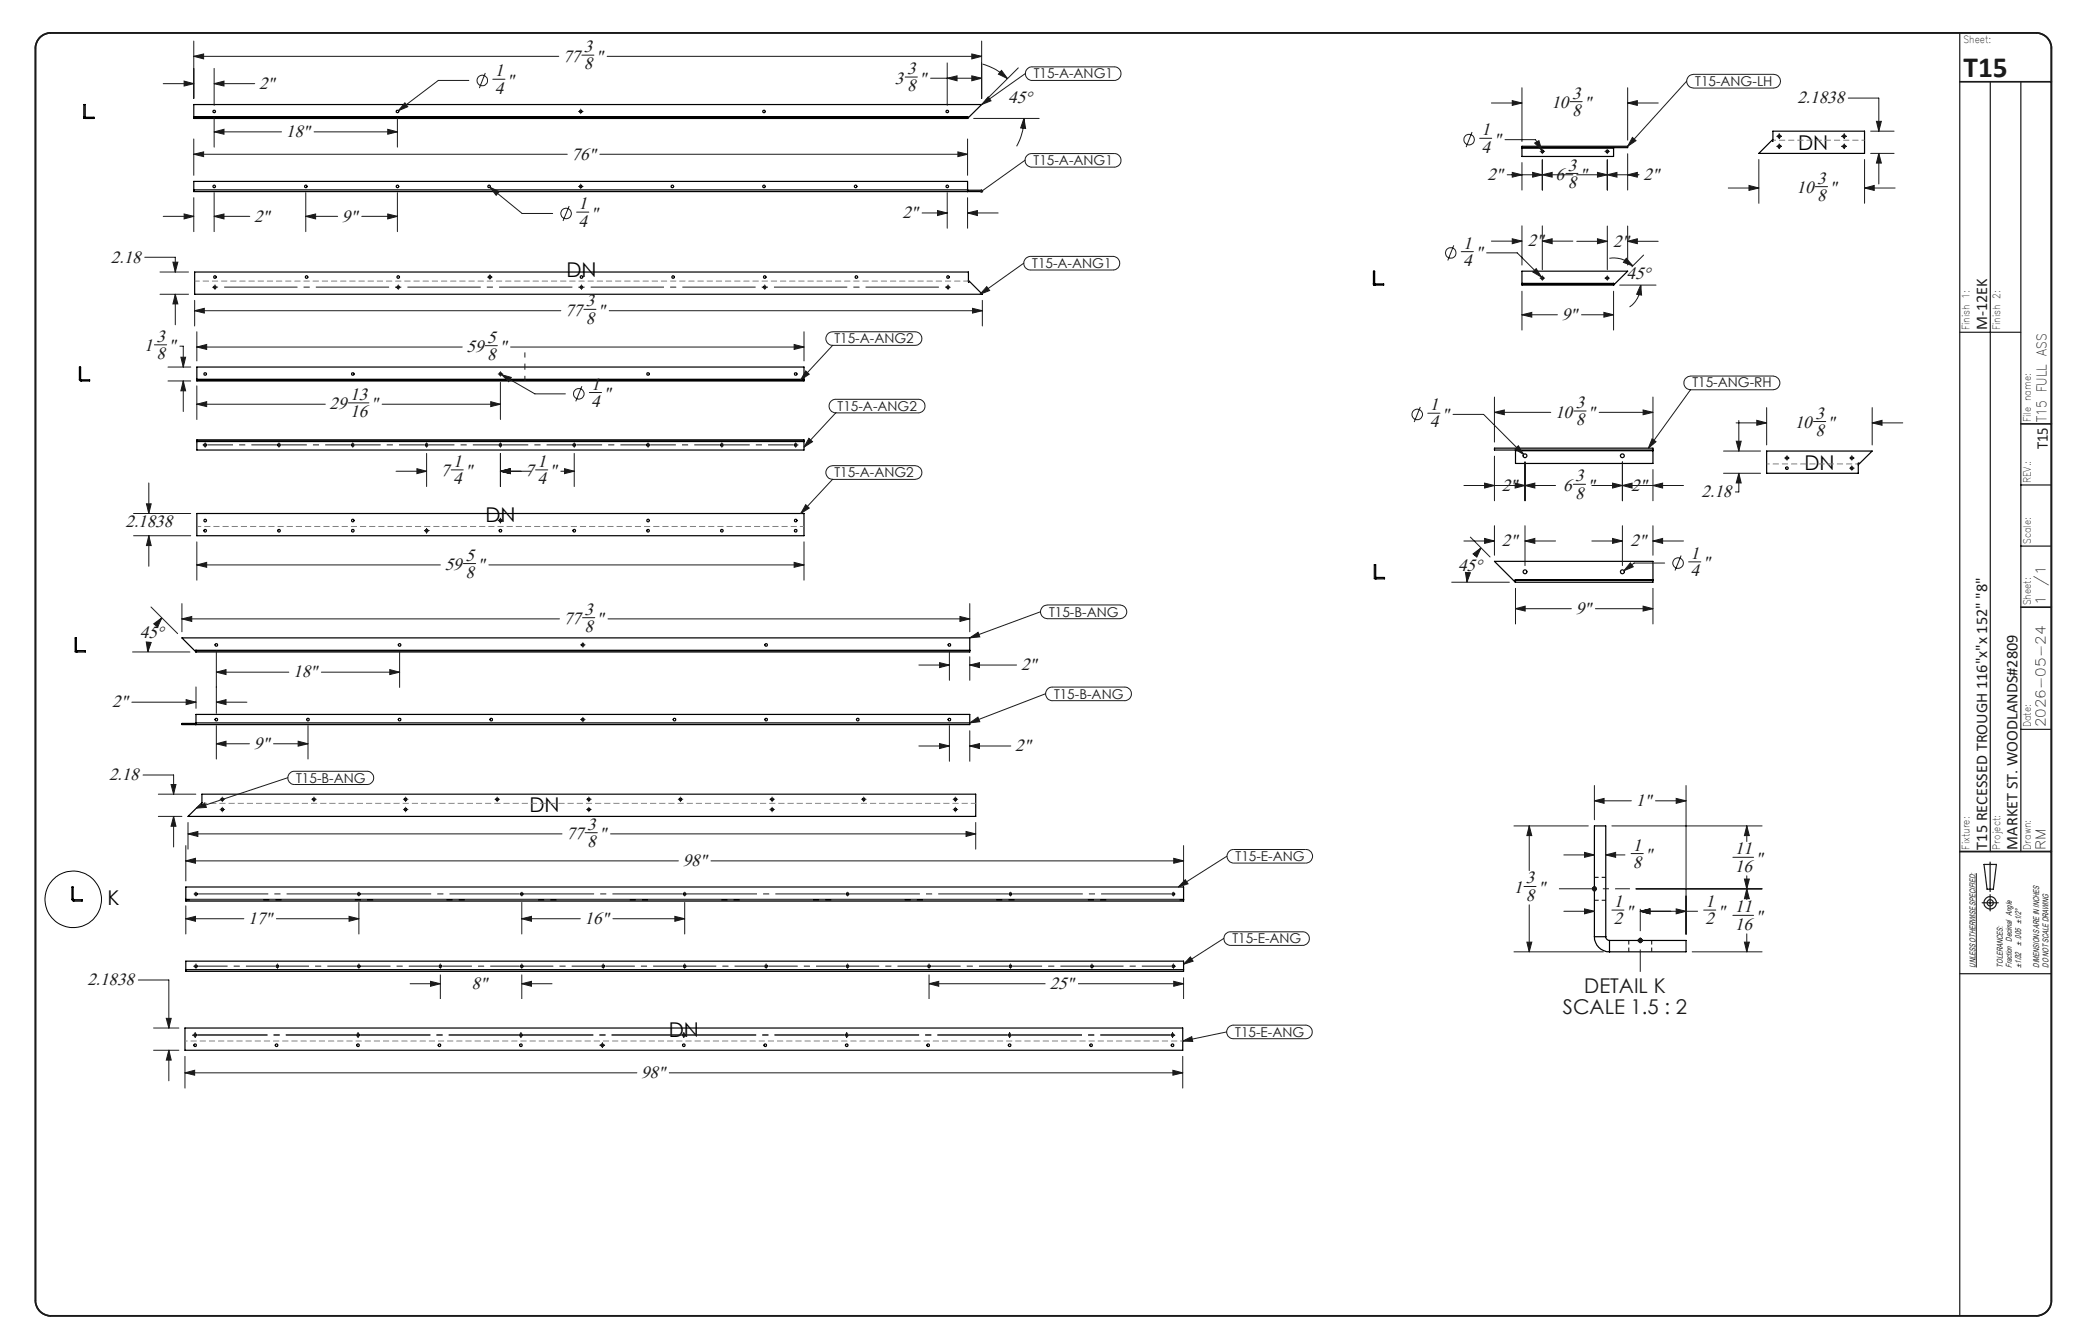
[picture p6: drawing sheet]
<svg xmlns="http://www.w3.org/2000/svg" width="432mm" height="279mm" viewBox="0 0 432 279" stroke-linecap="round" stroke-linejoin="round" font-family="sans-serif">
<defs><g id="words">
<text font-size="6.1" fill="#191924" x="408.2" y="16.1">T15</text>
<g font-size="4.2">
<text x="373.8" y="31.1">DN</text>
<text x="117.8" y="57.5">DN</text>
<text x="375.1" y="97.6">DN</text>
<text x="100.9" y="108.6">DN</text>
<text x="110.1" y="168.8">DN</text>
<text x="22.4" y="188.2">K</text>
<text x="139" y="215.5">DN</text>
</g>
<g font-size="4.2" fill="#191924">
<text x="329.4" y="206.5">DETAIL K</text>
<text x="324.9" y="210.7">SCALE 1.5 : 2</text>
</g>
<g font-size="3.7" fill="#191924">
<text x="121.4" y="10.8">3</text>
<text x="102.9" y="15.8">1</text>
<text x="105.4" y="17.8">&quot;</text>
<text x="117.1" y="12.8">77</text>
<text x="121.4" y="14.4">8</text>
<text x="123.9" y="12.8">&quot;</text>
<text x="186.1" y="17.4">3</text>
<text x="188.6" y="15.4">3</text>
<text x="191.1" y="17.4">&quot;</text>
<text x="53.9" y="18.5">2&quot;</text>
<text x="102.9" y="19.4">4</text>
<text x="188.6" y="19">8</text>
<text x="209.6" y="21.5">45°</text>
<text x="322.5" y="22.5">10</text>
<text x="326.8" y="20.5">3</text>
<text x="329.3" y="22.5">&quot;</text>
<text x="373.7" y="21.5">2.1838</text>
<text x="59.4" y="28.5">18&quot;</text>
<text x="308" y="28.1">1</text>
<text x="326.8" y="24.1">8</text>
<text x="118.8" y="33.2">76&quot;</text>
<text x="308" y="31.7">4</text>
<text x="310.5" y="30.1">&quot;</text>
<text x="325.9" y="35.4">3</text>
<text x="309.2" y="37.4">2&quot;</text>
<text x="323.4" y="37.4">6</text>
<text x="325.9" y="39">8</text>
<text x="328.5" y="37.4">&quot;</text>
<text x="341.7" y="37.4">2&quot;</text>
<text x="373.5" y="40.2">10</text>
<text x="377.8" y="38.2">3</text>
<text x="377.8" y="41.8">8</text>
<text x="380.3" y="40.2">&quot;</text>
<text x="52.8" y="46.1">2&quot;</text>
<text x="71.1" y="46.1">9&quot;</text>
<text x="120.3" y="47.1">4</text>
<text x="120.3" y="43.5">1</text>
<text x="122.8" y="45.5">&quot;</text>
<text x="187.6" y="45.4">2&quot;</text>
<text x="304.2" y="51.7">1</text>
<text x="306.7" y="53.7">&quot;</text>
<text x="317.6" y="51.2">2&quot;</text>
<text x="335.4" y="51.3">2&quot;</text>
<text x="23.1" y="54.6">2.18</text>
<text x="304.2" y="55.3">4</text>
<text x="338.2" y="58.1">45°</text>
<text x="117.5" y="65.7">77</text>
<text x="121.8" y="63.7">3</text>
<text x="124.3" y="65.7">&quot;</text>
<text x="32.5" y="71.1">3</text>
<text x="101.3" y="71.2">5</text>
<text x="121.8" y="67.3">8</text>
<text x="324.7" y="66.5">9&quot;</text>
<text x="30" y="73.1">1</text>
<text x="32.5" y="74.7">8</text>
<text x="35" y="73.1">&quot;</text>
<text x="97" y="73.2">59</text>
<text x="101.3" y="74.8">8</text>
<text x="103.8" y="73.2">&quot;</text>
<text x="72.8" y="83.1">13</text>
<text x="122.9" y="81">1</text>
<text x="125.4" y="83">&quot;</text>
<text x="68.5" y="85.1">29</text>
<text x="72.8" y="86.7">16</text>
<text x="77.1" y="85.1">&quot;</text>
<text x="122.9" y="84.6">4</text>
<text x="297.2" y="88.9">4</text>
<text x="297.2" y="85.3">1</text>
<text x="299.8" y="87.3">&quot;</text>
<text x="323.3" y="86.8">10</text>
<text x="327.6" y="84.8">3</text>
<text x="327.6" y="88.4">8</text>
<text x="330.1" y="86.8">&quot;</text>
<text x="373.1" y="89">10</text>
<text x="377.4" y="87">3</text>
<text x="380" y="89">&quot;</text>
<text x="377.4" y="90.6">8</text>
<text x="91.7" y="99.1">7</text>
<text x="94.2" y="97.1">1</text>
<text x="94.2" y="100.7">4</text>
<text x="96.7" y="99.1">&quot;</text>
<text x="109.2" y="99.1">7</text>
<text x="111.7" y="100.7">4</text>
<text x="111.7" y="97.1">1</text>
<text x="114.3" y="99.1">&quot;</text>
<text x="327.5" y="100">3</text>
<text x="312.2" y="102">2&quot;</text>
<text x="325" y="102">6</text>
<text x="327.5" y="103.6">8</text>
<text x="330" y="102">&quot;</text>
<text x="339.1" y="102">2&quot;</text>
<text x="353.8" y="103.4">2.18</text>
<text x="26.1" y="109.7">2.1838</text>
<text x="312.2" y="113.6">2&quot;</text>
<text x="339" y="113.6">2&quot;</text>
<text x="92.5" y="118.5">59</text>
<text x="96.7" y="116.5">5</text>
<text x="99.3" y="118.5">&quot;</text>
<text x="303.1" y="118.6">45°</text>
<text x="351.5" y="119.8">4</text>
<text x="351.5" y="116.2">1</text>
<text x="354" y="118.2">&quot;</text>
<text x="96.7" y="120.1">8</text>
<text x="117.2" y="129.8">77</text>
<text x="121.5" y="127.8">3</text>
<text x="121.5" y="131.4">8</text>
<text x="124" y="129.8">&quot;</text>
<text x="327.6" y="127.6">9&quot;</text>
<text x="29.1" y="132.7">45°</text>
<text x="61" y="140.8">18&quot;</text>
<text x="212.3" y="139.4">2&quot;</text>
<text x="23.3" y="147.1">2&quot;</text>
<text x="52.8" y="155.7">9&quot;</text>
<text x="211.1" y="156.2">2&quot;</text>
<text x="22.7" y="162.2">2.18</text>
<text x="340.1" y="167.6">1&quot;</text>
<text x="122" y="172.5">3</text>
<text x="117.8" y="174.5">77</text>
<text x="122" y="176.1">8</text>
<text x="124.6" y="174.5">&quot;</text>
<text x="339.5" y="176.8">1</text>
<text x="342" y="178.8">&quot;</text>
<text x="360.7" y="177.6">11</text>
<text x="365" y="179.6">&quot;</text>
<text x="141.9" y="180">98&quot;</text>
<text x="314.7" y="185.6">1</text>
<text x="317.2" y="183.7">3</text>
<text x="319.7" y="185.6">&quot;</text>
<text x="339.5" y="180.4">8</text>
<text x="360.7" y="181.2">16</text>
<text x="317.2" y="187.3">8</text>
<text x="335.5" y="188.6">1</text>
<text x="338" y="190.6">&quot;</text>
<text x="354.6" y="188.6">1</text>
<text x="357.1" y="190.6">&quot; 11</text>
<text x="365" y="191.7">&quot;</text>
<text x="51.6" y="192.1">17&quot;</text>
<text x="121.5" y="192.1">16&quot;</text>
<text x="335.5" y="192.2">2</text>
<text x="354.6" y="192.2">2</text>
<text x="360.7" y="193.3">16</text>
<text x="18.2" y="204.8">2.1838</text>
<text x="98.1" y="205.6">8&quot;</text>
<text x="218.2" y="205.6">25&quot;</text>
<text x="133.3" y="224.1">98&quot;</text>
</g>
<g font-size="3.4" fill="#191924">
<text x="413.1" y="68.7" transform="rotate(-90 413.1 68.7)">M-12EK</text>
<text x="425.7" y="93.4" transform="rotate(-90 425.7 93.4)">T15</text>
<text x="413.1" y="176.6" transform="rotate(-90 413.1 176.6)">T15 RECESSED TROUGH 116&quot;x&quot;x 152&quot; &quot;8&quot;</text>
<text x="419.4" y="176.6" transform="rotate(-90 419.4 176.6)">MARKET ST. WOODLANDS#2809</text>
</g>
<g font-size="2.8" fill="#191924">
<text x="214.9" y="16.3">T15-A-ANG1</text>
<text x="352.4" y="17.9">T15-ANG-LH</text>
<text x="214.9" y="34.3">T15-A-ANG1</text>
<text x="214.6" y="55.7">T15-A-ANG1</text>
<text x="173.5" y="71.4">T15-A-ANG2</text>
<text x="351.8" y="80.5">T15-ANG-RH</text>
<text x="174.1" y="85.4">T15-A-ANG2</text>
<text x="425.5" y="87.7" transform="rotate(-90 425.5 87.7)">T15 FULL ASS</text>
<text x="173.5" y="99.2">T15-A-ANG2</text>
<text x="425.2" y="125.8" transform="rotate(-90 425.2 125.8)">1</text>
<text x="425.2" y="121.7" transform="rotate(-90 425.2 121.7)">/1</text>
<text x="218.1" y="128.2">T15-B-ANG</text>
<text x="219.1" y="145.2">T15-B-ANG</text>
<text x="425.2" y="151.2" transform="rotate(-90 425.2 151.2)">2026-05-24</text>
<text x="61.6" y="162.7">T15-B-ANG</text>
<text x="256.9" y="178.9">T15-E-ANG</text>
<text x="425.2" y="176.6" transform="rotate(-90 425.2 176.6)">RM</text>
<text x="256.2" y="196.1">T15-E-ANG</text>
<text x="256.8" y="215.5">T15-E-ANG</text>
</g>
<g font-size="2.1" fill="#191924">
<text x="408.2" y="8.9">Sheet:</text>
<text x="409.5" y="68.7" transform="rotate(-90 409.5 68.7)">Finish 1:</text>
<text x="415.8" y="68.7" transform="rotate(-90 415.8 68.7)">Finish 2:</text>
<text x="422.2" y="87.7" transform="rotate(-90 422.2 87.7)">File name:</text>
<text x="422.2" y="100.4" transform="rotate(-90 422.2 100.4)">REV.:</text>
<text x="422.2" y="113.1" transform="rotate(-90 422.2 113.1)">Scale:</text>
<text x="422.2" y="125.8" transform="rotate(-90 422.2 125.8)">Sheet:</text>
<text x="422.2" y="151.2" transform="rotate(-90 422.2 151.2)">Date:</text>
<text x="409.5" y="176.6" transform="rotate(-90 409.5 176.6)">Fixture:</text>
<text x="415.8" y="176.6" transform="rotate(-90 415.8 176.6)">Project:</text>
<text x="422.2" y="176.6" transform="rotate(-90 422.2 176.6)">Drawn:</text>
</g>
<g font-size="1.7" fill="#191924">
<text x="420.2" y="196.6" transform="rotate(-90 420.2 196.6)">± .005 ±1/2°</text>
<text x="410.7" y="201.1" transform="rotate(-90 410.7 201.1)">UNLESS OTHERWISE SPECIFIED:</text>
<text x="416.4" y="201.1" transform="rotate(-90 416.4 201.1)">TOLERANCES:</text>
<text x="418.3" y="201.1" transform="rotate(-90 418.3 201.1)">Fraction Decimal Angle</text>
<text x="420.2" y="201.1" transform="rotate(-90 420.2 201.1)">±1/32</text>
<text x="424" y="201.1" transform="rotate(-90 424 201.1)">DIMENSIONS ARE IN INCHES</text>
<text x="425.9" y="201.1" transform="rotate(-90 425.9 201.1)">DO NOT SCALE DRAWING</text>
</g>
</g></defs>
<g fill="none" stroke="#191924" stroke-width=".21">
<path d="M33.9 17.4h6.4M38.3 16.9l2 .5-2 .5zM40.3 11.7l2-.5v1zM40.3 8.5v12M40.3 11.7h75.9M44.5 17.4l2.1-.5v1zM44.5 14.2v7.7M44.5 17.4h8.5M97.5 16.7h-6.4l-8.3 6.3M100.9 15.2l-1.2 3.1M102.4 16.5h2.6M121 11.5h2.5"/>
<path d="M126.2 11.7h77.9M188.2 16h2.5M193.5 16.3h10.6M196.9 16.3l2.1-.5v1zM196.9 13.1v8.8M202 11.2l2.1 .5-2.1 .5zM202 15.8l2.1 .5-2.1 .5zM204.1 8.5v12M204.3 13.3a11.4 11.4 0 0 1 5.1 3M208.2 14.6l1.2 1.7-1.8-.9zM211.7 14.1l-6.7 6.7M213.2 15.3l-9.1 6.4"/>
<path d="M213.5 14.4l.9-.5h17.2a1.41 1.41 0 0 1 1.4 1.4 1.41 1.41 0 0 1-1.4 1.4h-17a1.42 1.42 0 0 1-1.3-.8 1.42 1.42 0 0 1 .2-1.5zM316.4 18.2v11.2M338.4 18.2v10.9M350.7 16.9l-12.3 13.5M351 15.9l.3-.2 .8-.2h16.6a1.43 1.43 0 0 1 1.5 1.4 1.43 1.43 0 0 1-1.5 1.4h-16.6a1.44 1.44 0 0 1-1.3-.8 1.44 1.44 0 0 1 .2-1.6zM40.3 32.1l2-.5v1zM40.3 28.9v7.5M40.3 32.1h77.6M44.5 27.4l2.1-.5v1zM44.5 24.4v6.2M44.5 27.4h14M65.3 27.4h17.3"/>
<path d="M80.6 26.9l2 .5-2 .5zM82.6 24.4v6.2M84.2 21.4l.6 .8-2 .8zM101.9 38.9l1.9 .9-.6 .8zM101.9 38.9l6.6 5.5h6.4M120.3 23.2h.1M120.3 38.8h.1M120.5 23.2h.4M120.5 38.8h.4M120.7 22.7v.1M120.7 23v.4M120.7 23.6h.1"/>
<path d="M120.7 38.3h.1M120.7 38.6v.4M120.7 39.2h.1M121.1 23.2h.1M121.1 38.8h.1M124.7 32.1h76.5M199.1 31.6l2.1 .5-2.1 .5zM201.2 28.9v7.5M202.4 24.6h13.6M205.5 20.1l.5 .9-1.9 .7zM212.9 24.6l.3 2.1-1-.1zM212.9 24.6a11.8 11.8 0 0 1-1.6 5.8"/>
<path d="M213.1 33.3l-9 6.5M213.5 32.4l.8-.5h17.3a1.41 1.41 0 0 1 1.4 1.4 1.41 1.41 0 0 1-1.4 1.4h-17.1a1.4 1.4 0 0 1-1.3-.8 1.4 1.4 0 0 1 .3-1.5zM306 27.4l-1.2 3.2M307.6 28.8h2.5M310.1 21.4h6.3M312.9 29h6.3l1.3 2.3M313.3 36.3h13.7M314.4 20.9l2 .5-2 .5zM314.4 35.8l2 .5-2 .5zM316.4 33.8v5.7M318.6 35.8l2 .5-2 .5zM319.1 29.7l.8-.5 .6 2.1z"/>
<path d="M320.2 31.5h.1M320.4 31.5h.5M320.6 36.3l2.1-.5v1zM320.6 31h.1M320.6 31.3v.4M320.6 31.9v.1M320.6 33.2v6.3M321.1 31.5h.1M325.5 36.1h2.5M326.4 21.1h2.5M327.8 36.3h12.9M332.1 35.8l2.1 .5-2.1 .5z"/>
<path d="M333.7 31.5h.1M333.9 31.5h.5M334.2 36.3l2-.5v1zM334.2 31h.1M334.2 31.3v.4M334.2 31.9v.1M334.2 33.2v6.3M334.6 31.5h.1M338.4 21.4l2-.5v1zM338.4 36.3l2-.5v1zM338.4 32v7.5M338.4 21.4h6.3"/>
<path d="M339.4 28.6l.7 .6-1.7 1.2zM359.3 39.1h6.4M363.6 38.6l2.1 .5-2.1 .5zM365.7 33.2v9.1M369.4 28.3h.1M369.4 30.4h.1M369.7 28.3h.4M369.7 30.4h.4M369.9 27.8v.1M369.9 28.1v.4M369.9 28.8h.1M369.9 30h.1"/>
<path d="M369.9 30.2v.4M369.9 30.8v.1M370.3 28.3h.1M370.3 30.4h.1M377.4 38.8h2.5M382.9 28.3h.1M382.9 30.4h.1M383.2 28.3h.4M383.2 30.4h.4M383.4 27.8v.1M383.4 28.1v.4M383.4 28.8h.1"/>
<path d="M383.4 30h.1M383.4 30.2v.4M383.4 30.8v.1M383.8 28.3h.1M383.8 30.4h.1M384.2 20.4h6.4v6.9M387.6 39.1l2-.5v1zM387.6 33.2v9.1M387.6 39.1h6.4M388.9 31.9h4.9M388.9 27.3h4.9M390.1 25.2h1l-.5 2.1z"/>
<path d="M390.6 31.9l.5 2h-1zM390.6 31.9v6.3M30.1 53.5h6.3v3.1M33.3 56.6h5.9M33.9 45h6.4M35.9 54.5h1.1l-.6 2.1zM38.3 44.5l2 .5-2 .5zM40.3 41.1v7.1M44.2 59.7h.1M44.5 59.7h.4M44.5 45l2.1-.5v1zM44.5 40v8.2"/>
<path d="M44.5 45h7.4M44.7 59.2v.1M44.7 59.5v.4M63.6 45l2-.5v1zM63.6 45h6.6M63.6 40v8.2M75.2 45h7.4M80.6 44.5l2 .5-2 .5zM82.3 59.7h.1M82.6 59.7h.4M82.6 40v8.2M82.8 59.2v.1"/>
<path d="M82.8 59.5v.4M83.2 59.7h.1M101.4 57.6h.1M101.6 57.6h.5M101.8 57.1v.1M101.8 57.4v.4M101.8 58v.1M102.3 57.6h.1M118.3 42.8l-1.2 3.1M119.9 44.1h2.5M120.4 59.7h.1M120.7 59.7h.4"/>
<path d="M120.9 59.2v.1M120.9 59.5v.4M121.3 59.7h.1M158.5 59.7h.1M158.8 59.7h.4M159 59.2v.1M159 59.5v.4M159.4 59.7h.1M191.7 44.3h5.2M194.9 43.8l2 .5-2 .5zM196.9 59.7h.4M196.9 40v7.4"/>
<path d="M197.1 59.2v.1M197.1 59.5v.4M197.5 59.7h.1M201.2 44.3l2-.5v1zM201.2 41.1v6.3M201.2 44.3h6.3M205.1 59.6l.6 .8-1.9 .8zM212.8 54.7l-9 6.5M213.2 53.8l.9-.5h17.3a1.41 1.41 0 0 1 1.4 1.4 1.41 1.41 0 0 1-1.4 1.4h-17.2a1.41 1.41 0 0 1-1.2-.8 1.41 1.41 0 0 1 .2-1.5zM302.2 51l-1.2 3.2M303.8 52.3h2.5M309.1 52.6h6.3l5.1 5"/>
<path d="M310.1 50.1h6.3M314.4 49.6l2 .5-2 .6zM316.4 47v8.1M318.7 56.6l.7-.8 1.1 1.8zM320.2 57.8h.1M320.4 57.8h.5M320.6 50.1l2.1-.5v1.1zM320.6 47v9.1M320.6 57.3v.1M320.6 57.6v.4M320.6 58.2v.1M320.6 50.1h6.4"/>
<path d="M321.1 57.8h.1M327.8 50.2h6.4M332.1 49.6l2.1 .6-2.1 .5zM333.7 57.8h.1M333.9 57.8h.5M334.2 47v9.1M334.2 57.3v.1M334.2 57.6v.4M334.2 58.2v.1M334.6 53.7a5.5 5.5 0 0 1 4.8 1.6M334.6 57.8h.1M336.7 59.3h7.6"/>
<path d="M338.1 53.7l1.3 1.6-1.9-.8zM338.4 50.2l2-.6v1.1zM338.4 50.2h6.3M338.4 47v8.1M341.1 59.3l.2 2-1-.1zM341.1 59.3a5.5 5.5 0 0 1-2.3 4.5M341.7 53l-2.4 2.5M32.1 71.7h2.5M33.3 61.2h5.9M34.9 79.2h4.8M34.9 76.3h4.8M36.4 61.2l.6 2h-1.1z"/>
<path d="M36.4 61.2v6.3M37.4 72h.7v4.3M37.6 74.3h1l-.5 2zM38.1 79.2l.5 2h-1zM38.1 79.2v6.3M40.5 64.6l2-.5v1zM40.5 62.4v5.4M40.5 64.6h76.1M40.9 72.1l2.1-.5v1zM40.9 69v6M40.9 72.1h55.2M44.7 60.1v.1"/>
<path d="M82.8 60.1v.1M100.9 71.9h2.5M103.6 77.8h.1M103.8 77.8h.4M104 77.3h.1M104 77.5v.5M104 78.2h.1M104 79.5v7.7M104.3 77.9l2 .6-.5 .8zM104.3 77.9l6.9 4h6.3M104.5 77.8h.1M106.2 72.1h60.9"/>
<path d="M120.9 60.1v.1M121.4 64.3h2.5M126.6 64.6h77.6M159 60.1v.1M165.1 71.6l2 .5-2 .5zM167.1 69v6M167.5 77.1l.7 .7-1.7 1.2zM172.2 69.3l.9-.3h17.2a1.41 1.41 0 0 1 1.4 1.4 1.41 1.41 0 0 1-1.4 1.4h-17.2a1.4 1.4 0 0 1-1.3-.9 1.4 1.4 0 0 1 .4-1.6zM173.1 71.8l-6.6 7.2M197.1 60.1v.1M202.2 64.1l2 .5-2 .5zM204.2 62.4v5.4"/>
<path d="M316.4 65.4l2.1-.5v1zM316.4 60.5v8.1M316.4 65.4h7.4M328.8 65.4h6.7M333.4 64.9l2.1 .5-2.1 .5zM335.5 60.5v8.1M350.4 78.7l.6-.4 .5-.1h17.1a1.43 1.43 0 0 1 1.4 1.4 1.43 1.43 0 0 1-1.4 1.4h-17.1a1.44 1.44 0 0 1-1.3-.8 1.44 1.44 0 0 1 .2-1.5zM40.9 84l2.1-.5v1zM40.9 80.2v7M40.9 84h26.7M42.2 92.5h.1M42.4 92.5h.5"/>
<path d="M42.7 92v.1M42.7 92.3v.4M42.7 92.9v.1M57.8 92.5h.4M58 92v.1M58 92.3v.4M58 92.9v.1M72.4 83.7h4.3M73.1 92.5h.5M73.3 92v.1M73.3 92.3v.4M73.3 92.9v.1"/>
<path d="M79.4 84h24.6M82.3 98h6.4M86.7 97.4l2 .6-2 .5zM88.5 92.5h.4M88.7 92v.1M88.7 92.3v.4M88.7 92.9v.1M88.7 94.3v6.8M93.8 97.7h2.5M102 83.5l2 .5-2 .5zM103.8 92.5h.4M104 98l2.1-.6v1.1z"/>
<path d="M104 92v.1M104 92.3v.4M104 92.9v.1M104 94.3v6.8M104 98h6.4M111.3 97.7h2.6M116.6 98h2.8M117.4 97.4l2 .6-2 .5zM119.2 92.5h.4M119.4 92v.1M119.4 92.3v.4M119.4 92.9v.1"/>
<path d="M119.4 94.3v6.8M121 80.3l-1.3 3.1M122.5 81.6h2.6M134.5 92.5h.4M134.7 92v.1M134.7 92.3v.4M134.7 92.9v.1M149.9 92.5h.4M150.1 92v.1M150.1 92.3v.4M150.1 92.9v.1M165.2 92.5h.4"/>
<path d="M165.4 92v.1M165.4 92.3v.4M165.4 92.9v.1M165.8 92.5h.1M168.2 91.1l.7 .7-1.8 1.2zM172 97.3l.6-.4 .5-.1h17.2a1.43 1.43 0 0 1 1.4 1.4 1.43 1.43 0 0 1-1.4 1.5h-17.2a1.44 1.44 0 0 1-1.3-.9 1.44 1.44 0 0 1 .2-1.5zM172.7 83.5l.9-.5h17.3a1.41 1.41 0 0 1 1.4 1.4 1.41 1.41 0 0 1-1.4 1.4h-17.1a1.42 1.42 0 0 1-1.3-.8 1.42 1.42 0 0 1 .2-1.5zM173.1 99.6l-6.6 7.2M173.8 85.8l-6.7 7.2M295.3 84.6l-1.3 3.1M296.8 85.9h2.6M302.1 86.1h6.3l8.4 8.4"/>
<path d="M310.7 85.7l2-.5v1zM310.7 82.5v9.4M310.7 94.8v9.3M310.7 85.7h11.7M315 93.4l.7-.7 1.1 1.8zM317 96v8.1M327.2 85.4h2.5M332.5 85.7h11.1M337.3 96v8.1M341.6 85.2l2 .5-2 .5zM343.5 91.2l.8 .6-1.6 1.4zM343.6 82.5v9.8"/>
<path d="M343.6 97.6v6.5M351.5 81l-8.8 12.2M358.3 93.8h7.7M358.3 98.4h7.7M360.9 87.9h6.4M361 91.7h1l-.5 2.1zM361.5 98.4l.5 2h-1zM361.5 98.4v3.9h-.7M361.5 87.4v6.4M365.2 87.4l2.1 .5-2.1 .5zM367.3 84.7v7.8M371 95.2h.1"/>
<path d="M371.3 95.2h.4M371.5 94.7v.1M371.5 95v.4M371.5 95.6v.1M371.9 95.2h.1M377 87.6h2.6M384.5 97.3h.1M384.5 95.2h.1M384.8 97.3h.4M384.8 95.2h.4M385 94.7v.1M385 95v.4"/>
<path d="M385 95.6v.1M385 96.8v.1M385 97.1v.4M385 97.8h.1M385.4 97.3h.1M385.4 95.2h.1M389.2 87.9l2.1-.5v1zM389.2 84.7v7.8M389.2 87.9h6.4M27.8 106.8h11.9M27.8 111.4h11.9M30.4 104.7h1l-.5 2.1z"/>
<path d="M30.9 111.4l.5 2h-1zM30.9 100.4v6.4M30.9 111.4v6.3M40.9 117.4l2.1-.5v1zM40.9 112.6v8M40.9 117.4h50.6M88.2 110.3h.1M88.5 110.3h.4M88.7 109.9h.1M88.7 110.1v.4M88.7 110.7v.1M89.1 110.3h.1"/>
<path d="M96.3 117.2h2.6M101.6 117.4h65.5M103.6 108.2h.1M103.8 108.2h.4M104 107.7v.1M104 108v.4M104 108.6v.1M104.5 108.2h.1M165.1 116.9l2 .5-2 .5zM167.1 112.6v8M167.5 104.9l.7 .7-1.7 1.2zM304.3 112.5h6.4"/>
<path d="M304.3 100.9h19.1M304.7 119l1 .1-.7 1.9zM305.1 119.5l-.1 1.5M305.7 111.7l4.1 4.1M306.2 115.1l1.7-1.2-.9 1.9zM307.9 113.9l-1.3 1.7M308.6 111.9l2.1 .6-2.1 .5zM308.6 100.4l2.1 .5-2.1 .6zM310.7 109.3v6.1M315 100.4l2 .5-2 .6zM317 112.5l2.1-.6v1.1zM317 100.9l2.1-.5v1.1z"/>
<path d="M317 112.5h6.4M317 109.3v8.3M327.1 100.7h2.5M330.9 112.5h6.4M330.9 100.9h19.1M335.2 111.9l2.1 .6-2.1 .5zM335.2 100.4l2.1 .5-2.1 .6zM337.3 100.9l2-.5v1.1zM337.3 109.3v8.3M338.9 117l.6 .8-1.9 .8zM343.6 112.5l2.1-.6v1.1zM343.6 100.9l2.1-.5v1.1z"/>
<path d="M343.6 109.3v6.1M343.6 112.5h6.4M346.1 117.1h-6.4l-2.1 1.5M349.5 115.5l-1.3 3.1M351 116.8h2.6M27.6 135.5h11.9M30.4 133.5l1 .1-.7 1.9zM30.9 133.5l-.2 2M31.4 126.2l5.5 5.5M32 129.7l1.7-1.3-.9 2zM33.7 128.4l-1 1.2M37.8 128.7l2.1-.5v1z"/>
<path d="M37.8 128.7h78.5M37.8 125.5v5.8M45 139.7l2-.5v1zM45 135.3v13M45 139.7h15M66.8 139.7h16.3M81 139.2l2.1 .5-2.1 .5zM83.1 135.3v7.6M120.7 134.1h.1M121 134.1h.4M121.1 128.4h2.5M121.2 133.6h.1"/>
<path d="M121.2 133.8v.5M121.2 134.5h.1M121.6 134.1h.1M126.4 128.7h75.2M191 138.3h6.4M195.3 137.8l2.1 .5-2.1 .5zM197.4 135.3v6.1M199.6 128.2l2 .5-2 .5zM201.6 132.6l1.7-1.2 .4 1zM201.6 138.3l2-.5v1zM201.6 125.5v5.8M201.6 136.5v4.9"/>
<path d="M201.6 138.3h9.7M216.3 127.2l-14.7 5.4M216.8 126.1l.9-.3h15.1a1.43 1.43 0 0 1 1.4 1.4 1.43 1.43 0 0 1-1.4 1.4h-15.1a1.43 1.43 0 0 1-1.3-.9 1.43 1.43 0 0 1 .4-1.6zM301.8 121h12M315.1 126.5l2-.5v1zM315.1 122.3v7.4M315.1 126.5h11.6M331.7 126.5h11.9M341.6 126l2 .5-2 .5zM343.6 122.3v7.4M27.4 146h13.3M38.7 145.5l2 .5-2 .5z"/>
<path d="M40.7 142.8v4.4M45 154.6l2-.5v1zM45 146l2-.5v1zM45 150.8v7M45 154.6h6.9M45 146h6.3M56.9 154.6h7.1M62 154.1l2 .5-2 .5zM64 150.8v7M120.7 149.6h.1M121 149.6h.4M121.2 149.1v.1"/>
<path d="M121.2 149.4v.4M121.2 150v.1M121.6 149.6h.1M191 155.1h6.4M195.3 154.6l2.1 .5-2.1 .5zM197.4 150.8v7.5M201.6 150.3l1.7-1.2 .4 .9zM201.6 155.1l2-.5v1zM201.6 151.9v6.4M201.6 155.1h8.5M217.4 144.2l-15.8 6.1M217.8 143.2l.8-.4h15.2a1.41 1.41 0 0 1 1.4 1.5 1.41 1.41 0 0 1-1.4 1.4h-15a1.43 1.43 0 0 1-1.3-1 1.43 1.43 0 0 1 .3-1.5z"/>
<path d="M29.7 161.1h6.4v4M32.9 169.7h4.9M32.9 165.1h7.8M35.6 163.1h1l-.5 2zM36.1 169.7l.5 2.1h-1zM36.1 169.7v6.4M38.6 179l2-.6v1.1zM38.6 175.8v7.3M38.6 179h102.4M39.1 173.4l2-.5v1zM39.1 171v5.5M39.1 173.4h77.7"/>
<path d="M40.8 168l1.8-1.1 .3 1zM45.8 166.2h.1M45.8 168.3h.1M46 166.2h.4M46 168.3h.4M46.2 165.7h.1M46.2 165.9v.5M46.2 166.6v.1M46.2 167.8v.1M46.2 168.1v.4M46.2 168.7v.1M46.6 166.2h.1"/>
<path d="M46.6 168.3h.1M59.8 161.7l-19 6.3M60.2 160.8l.9-.5h15.2a1.38 1.38 0 0 1 1.4 1.4 1.38 1.38 0 0 1-1.4 1.4h-15.1a1.39 1.39 0 0 1-1.2-.8 1.39 1.39 0 0 1 .2-1.5zM64.8 166.2h.1M65.1 166.2h.4M65.3 165.7h.1M65.3 165.9v.5M65.3 166.6v.1M65.7 166.2h.1M83.9 166.2h.1M83.9 168.3h.1M84.1 166.2h.4"/>
<path d="M84.1 168.3h.4M84.3 165.7h.1M84.3 165.9v.5M84.3 166.6v.1M84.3 167.8v.1M84.3 168.1v.4M84.3 168.7v.1M84.7 166.2h.1M84.7 168.3h.1M102.9 166.2h.1M103.2 166.2h.4M103.4 165.7h.1"/>
<path d="M103.4 165.9v.5M103.4 166.6v.1M103.8 166.2h.1M121.6 173.1h2.6M122 166.2h.1M122 168.3h.1M122.2 166.2h.4M122.2 168.3h.4M122.4 165.7h.1M122.4 165.9v.5M122.4 166.6v.1M122.4 167.8v.1"/>
<path d="M122.4 168.1v.4M122.4 168.7v.1M122.8 166.2h.1M122.8 168.3h.1M126.9 173.4h75.9M141 166.2h.1M141.3 166.2h.4M141.5 165.7h.1M141.5 165.9v.5M141.5 166.6v.1M141.9 166.2h.1M147.8 179h98.3"/>
<path d="M160.1 166.2h.1M160.1 168.3h.1M160.3 166.2h.4M160.3 168.3h.4M160.5 165.7h.1M160.5 165.9v.5M160.5 166.6v.1M160.5 167.8v.1M160.5 168.1v.4M160.5 168.7v.1M160.9 166.2h.1M160.9 168.3h.1"/>
<path d="M179.1 166.2h.1M179.4 166.2h.4M179.6 165.7h.1M179.6 165.9v.5M179.6 166.6v.1M180 166.2h.1M198.2 166.2h.1M198.2 168.3h.1M198.4 166.2h.4M198.4 168.3h.4M198.6 165.7h.1M198.6 165.9v.5"/>
<path d="M198.6 166.6v.1M198.6 167.8v.1M198.6 168.1v.4M198.6 168.7v.1M199 166.2h.1M199 168.3h.1M200.8 172.9l2 .5-2 .5zM202.8 171v5.5M244 178.4l2.1 .6-2.1 .5zM246.1 175.8v7.3M255.1 178l-10.1 6.4M255.4 177.1l.9-.5h15.2a1.41 1.41 0 0 1 1.4 1.4 1.41 1.41 0 0 1-1.4 1.4h-15a1.44 1.44 0 0 1-1.3-.8 1.44 1.44 0 0 1 .2-1.5z"/>
<path d="M314.7 171.7h15.5M317.9 171.7l.6 2h-1.1zM317.9 171.7v9.3M325.1 177.7h6.4M329.4 177.2l2.1 .5-2.1 .5zM331.5 166.5l2-.5v1zM331.5 163.3v7.1M331.5 166.5h7.7M333.8 177.7l2.1-.5v1zM333.8 177.7h4M335.1 171.7h31.2M339.1 177.4h2.5"/>
<path d="M344.2 166.5h6.3M348.5 166l2 .5-2 .5zM350.5 163.3v30.9M360.3 178.2h4.3M363.1 171.7l.6 2h-1zM363.1 171.7v3.2M38.6 191l2-.5v1zM38.6 188.3v5.9M38.6 191h12.1M40.3 185.8h.1M40.5 185.8h.5M40.7 185.4h.1"/>
<path d="M40.7 185.6v.5M40.7 186.3h.1M57.5 191h17.1M72.6 190.5l2 .5-2 .5zM74.4 185.8h.4M74.6 185.4h.1M74.6 185.6v.5M74.6 186.3h.1M74.6 187.6v6.6M108.3 185.8h.4M108.5 191l2-.5v1zM108.5 185.4h.1"/>
<path d="M108.5 185.6v.5M108.5 186.3h.1M108.5 187.6v6.6M108.5 191h12.1M127.4 191h14.9M140.3 190.5l2 .5-2 .5zM142.1 185.8h.5M142.3 185.4h.1M142.3 185.6v.5M142.3 186.3h.1M142.3 187.6v6.6M176 185.8h.4"/>
<path d="M176.2 185.4h.1M176.2 185.6v.5M176.2 186.3h.1M209.9 185.8h.4M210.1 185.4h.1M210.1 185.6v.5M210.1 186.3h.1M243.7 185.8h.5M243.9 185.4h.1M243.9 185.6v.5M243.9 186.3h.1M244.4 185.8h.1"/>
<path d="M246.4 182.9l.6 .8-2 .7zM247.5 198.9l.5 .9-1.9 .6zM254.4 195.1l-8.3 5.3M254.8 194.2l.9-.5h15.1a1.41 1.41 0 0 1 1.4 1.4 1.41 1.41 0 0 1-1.4 1.4h-15a1.43 1.43 0 0 1-1.3-.8 1.43 1.43 0 0 1 .3-1.5zM314.7 197.9h18.6M316.8 184.3h2.5M317.4 195.9h1.1l-.6 2zM317.9 188.1v9.8M325.1 189.4h6.4M329.4 188.9l2.1 .5-2.1 .6zM335.1 189.2h2.5M340.1 184.8h26.2"/>
<path d="M341 189.4l2-.5v1.1zM341 189.4h11.9M348.5 188.9l2 .5-2 .6zM351.8 197.9h14.5M354.2 189.2h2.5M360.3 190.3h4.3M362.7 182.7h1l-.6 2.1zM362.7 195.9h1l-.6 2zM363.1 184.8l.6 2h-1zM363.1 182.1v4.9M363.1 194.1v3.8M410.9 181.5v19.6"/>
<path d="M28.8 203.7h6.3v10M31.9 213.7h5.3M31.9 218.3h5.3M34.6 211.7h1l-.5 2zM35.1 218.3l.5 2.1h-1zM35.1 218.3v6.4M38.5 219.6v6.6M40.1 215.2h.1M40.3 200.9h.1M40.4 215.2h.4M40.5 200.9h.5M40.6 214.7v.1"/>
<path d="M40.6 215v.4M40.6 215.6v.1M40.7 200.4h.1M40.7 200.7v.4M40.7 201.3h.1M57.5 200.9h.4M57.7 200.4h.1M57.7 200.7v.4M57.7 201.3h.1M74.2 215.2h.4M74.4 200.9h.4M74.4 214.7v.1"/>
<path d="M74.4 215v.4M74.4 215.6v.1M74.6 200.4h.1M74.6 200.7v.4M74.6 201.3h.1M85.2 204.5h6.3M89.5 204l2 .5-2 .5zM91.3 200.9h.5M91.5 200.4h.1M91.5 200.7v.4M91.5 201.3h.1M91.5 202.6v5.1"/>
<path d="M108.1 215.2h.4M108.3 200.9h.4M108.3 214.7v.1M108.3 215v.4M108.3 215.6v.1M108.5 204.5l2-.5v1zM108.5 200.4h.1M108.5 200.7v.4M108.5 201.3h.1M108.5 202.6v5.1M108.5 204.5h6.3M124.7 217.3h.1"/>
<path d="M125 217.3h.4M125.2 200.9h.4M125.2 216.8v.1M125.2 217.1v.4M125.2 217.7v.1M125.4 200.4h.1M125.4 200.7v.4M125.4 201.3h.1M125.7 217.3h.1M142 215.2h.4M142.1 200.9h.5M142.2 214.7v.1"/>
<path d="M142.2 215v.4M142.2 215.6v.1M142.3 200.4h.1M142.3 200.7v.4M142.3 201.3h.1M159.1 200.9h.4M159.3 200.4h.1M159.3 200.7v.4M159.3 201.3h.1M175.8 215.2h.4M176 200.9h.4M176 214.7v.1"/>
<path d="M176 215v.4M176 215.6v.1M176.2 200.4h.1M176.2 200.7v.4M176.2 201.3h.1M192.9 200.9h.5M193.1 204.5l2.1-.5v1zM193.1 204.5h24.2M193.1 200.4h.1M193.1 200.7v.4M193.1 201.3h.1M193.1 202.6v5.1"/>
<path d="M209.7 215.2h.4M209.9 200.9h.4M209.9 214.7v.1M209.9 215v.4M209.9 215.6v.1M210.1 200.4h.1M210.1 200.7v.4M210.1 201.3h.1M224.1 204.5h22M226.8 200.9h.4M227 200.4h.1M227 200.7v.4"/>
<path d="M227 201.3h.1M243.6 215.2h.4M243.7 200.9h.5M243.8 214.7v.1M243.8 215v.4M243.8 215.6v.1M243.9 200.4h.1M243.9 200.7v.4M243.9 201.3h.1M244 204l2.1 .5-2.1 .5zM244.2 215.2h.1M244.4 200.9h.1"/>
<path d="M245.9 216.4l1.9-.9 .2 1zM245.9 219.6v6.6M246.1 203.2v4.5M255 214.5l-9.1 1.9M255.3 213.7l.3-.3 .7-.3h15.1a1.41 1.41 0 0 1 1.4 1.4 1.41 1.41 0 0 1-1.4 1.4h-15a1.42 1.42 0 0 1-1.1-2.2zM38.5 223l2-.5v1zM38.5 223h93.9M139.1 223h106.8M243.8 222.5l2.1 .5-2.1 .5z"/>
<circle cx="100.3" cy="16.7" r="1.09"/>
<circle cx="305.4" cy="29" r="1.1"/>
<circle cx="117.7" cy="44.4" r="1.09"/>
<circle cx="301.6" cy="52.6" r="1.09"/>
<circle cx="120.3" cy="81.9" r="1.09"/>
<circle cx="294.6" cy="86.2" r="1.09"/>
<circle cx="348.9" cy="117.1" r="1.08"/>
</g>
<g fill="none" stroke="#191924" stroke-width=".25">
<path d="M407.4 6.8v266.7M413.8 17v160M420.1 17v160M407.4 69.1h12.7M420.1 113.5h6.4M420.1 100.8h6.4M420.1 151.6h6.4M407.4 177h19.1M412.5 179.7h2.5l-.6 5.2h-1.3zM413.7 179.2v6.1M412.1 187.7h3.3M413.7 186v3.4"/>
<path d="M407.4 202.4h19.1"/>
<circle cx="413.7" cy="187.7" r=".66"/>
<circle cx="413.8" cy="187.7" r="1.29"/>
</g>
<path d="M8.2 7.9a3.3 3.3 0 0 1 2.3-1.1h412.8a3.2 3.2 0 0 1 3.2 3.2v260.4a3.2 3.2 0 0 1-3.2 3.1h-412.8a3.2 3.2 0 0 1-3.1-3.1v-260.4a3.2 3.2 0 0 1 .8-2.1zM407.4 17h19.1M420.1 88.1h6.4M420.1 126.2h6.4M407.4 177h19.1" fill="none" stroke="#191924" stroke-width=".35"/>
<g fill="none" stroke="#000" stroke-width=".25">
<path d="M17.7 24.3l.1 .1M17.7 24.3h-.3l.4 .3M17.7 24.3v-2.6h-.3v2.9h.2M17.8 24.4v.2M17.8 24.4h1.7v.2h-1.7M40.3 24.3v.1M40.3 39.5v.3h163.8v-.3h-2.9M40.3 21.7h163.8l-2.9 2.9v-.3h-160.9zM40.3 24.4v.2h160.9v-.2M40.3 24.4h160.9M40.3 39.5v-1.8h160.9v1.8M40.3 39.5h160.9"/>
<path d="M201.2 24.3v.1M201.2 39.5v.3M316.4 30.7v.1M316.4 30.4h22v.3h-22zM316.4 30.8v1.7h19.1v-1.7M316.4 30.8h19.1M335.5 30.7v.1M368.6 27.3h19v4.6h-21.9l2.8-2.9 .1 .3zM201.3 58.6h.1M201.3 58.3l2.9 2.9h-163.7v-4.6h160.8v2M285.8 58.9l.1 .1M285.8 58.9h-.3v.2l.4 .2"/>
<path d="M285.8 58.9v-2.5h-.3v2.8h.2M285.9 59v.3M285.9 59h1.8v.3h-1.8M316.4 58.9v.1M316.4 59h19.1M316.4 59v.3h19.1v-.3M316.4 56.4h22l-2.9 2.8v-.3h-19.1zM335.5 58.9v.1M16.5 78.8v.3l.4 .1M16.5 78.8h.3M16.5 78.8v-2.5h.3v2.5M16.8 78.8l.1 .2"/>
<path d="M16.9 79v.2M16.9 79h1.7v.2h-1.7M40.9 78.8v.2M40.9 78.8h126.2M40.9 78.8v-2.5h126.2v2.5M40.9 79h126.2M40.9 79v.2h126.2v-.2M167.1 78.8v.2M40.9 91.7v.1M40.9 91.8v1.8h126.2v-1.8M40.9 91.7v-.3h126.2v.3M40.9 91.7h126.2"/>
<path d="M40.9 91.8h126.2M167.1 91.7v.1M310.7 93.2h32.9v.4h-32.9zM315.1 93.6v.1M315.1 93.7v2.6h28.5v-2.6M315.1 93.7h28.5M343.6 93.6v.1M386.3 96.3h.1M386.3 96.3v2.1h-19v-4.6h21.9l-2.9 2.8M40.9 106.8h126.2v4.6h-126.2zM285.7 117.4h.3v2.9h-.3zM286 120l.1 .1"/>
<path d="M310.7 116.7h32.9v3.8h-28.6v.5zM15.6 132.6h.3v2.9h-.3zM15.8 135.5h.2M15.9 135.2l.1 .1M16 135.3h1.7v.2h-1.7M16 135.3v.2M37.8 132.6h163.8v2.6h-160.9v.3zM40.7 135.2v.1M40.7 135.3h160.9M40.7 135.3v.2h160.9v-.2M201.6 135.2v.1M285.9 120.3h.2"/>
<path d="M286.1 120.1h1.7v.2h-1.7M286.1 120.1v.2M315.1 120.5v.2M315.1 120.7v.3h28.5v-.3M315.1 120.7h28.5M343.6 120.5v.2M40.7 150.4v.2M40.7 150.3v.3M40.7 150.3v-1.8h160.9v1.8M40.7 150.3h160.9M201.6 150.3v.3h-163.8v-.2h2.9M42 167.2h.1"/>
<path d="M42 166.9l-2.9 2.8h163.7v-4.6h-160.8v2.1M15 187l.3 .3M15 187h.2M15 187v-2.6h.2v2.6M15.2 187h.1M15.3 187v.3M15.3 187h1.8v.3h-1.8M38.6 187h.1M38.6 187h207.5M38.6 187v-2.6h207.5v2.6M38.6 187v.3h207.5v-.3M246.1 187h.1"/>
<path d="M331.5 194.7a3.1 3.1 0 0 0 3.1 3.2M331.5 194.7h2.3M331.5 194.7v-23h2.3v23M333.8 194.7a.78 .78 0 0 0 .8 .8M334.6 195.5v2.4M334.6 195.5h15.9v2.4h-15.9M38.5 213.7h207.4v4.6h-207.4zM38.6 201.6v.3h207.5v-.3M38.6 201.6v-1.8h207.5v1.8M38.6 201.6h207.5"/>
<circle cx="44.5" cy="38.8" r=".26"/>
<circle cx="44.5" cy="23.2" r=".26"/>
<circle cx="63.6" cy="38.8" r=".26"/>
<circle cx="82.6" cy="23.2" r=".26"/>
<circle cx="82.6" cy="38.8" r=".26"/>
<circle cx="101.7" cy="38.8" r=".26"/>
<circle cx="120.7" cy="23.2" r=".26"/>
<circle cx="120.7" cy="38.8" r=".26"/>
<circle cx="139.8" cy="38.8" r=".26"/>
<circle cx="158.8" cy="23.2" r=".26"/>
<circle cx="158.8" cy="38.8" r=".26"/>
<circle cx="177.9" cy="38.8" r=".26"/>
<circle cx="196.9" cy="23.2" r=".26"/>
<circle cx="196.9" cy="38.8" r=".26"/>
<circle cx="320.7" cy="31.5" r=".26"/>
<circle cx="334.1" cy="31.5" r=".26"/>
<circle cx="369.9" cy="28.3" r=".26"/>
<circle cx="369.9" cy="30.4" r=".27"/>
<circle cx="383.4" cy="28.3" r=".26"/>
<circle cx="383.4" cy="30.4" r=".26"/>
<circle cx="44.7" cy="59.7" r=".26"/>
<circle cx="44.7" cy="57.6" r=".26"/>
<circle cx="63.7" cy="57.6" r=".26"/>
<circle cx="82.8" cy="59.7" r=".26"/>
<circle cx="82.8" cy="57.6" r=".26"/>
<circle cx="101.8" cy="57.6" r=".26"/>
<circle cx="120.9" cy="59.7" r=".26"/>
<circle cx="120.9" cy="57.6" r=".26"/>
<circle cx="139.9" cy="57.6" r=".26"/>
<circle cx="159" cy="59.7" r=".26"/>
<circle cx="159" cy="57.6" r=".26"/>
<circle cx="178" cy="57.6" r=".26"/>
<circle cx="197.1" cy="59.7" r=".26"/>
<circle cx="197.1" cy="57.6" r=".26"/>
<circle cx="320.7" cy="57.8" r=".26"/>
<circle cx="334.1" cy="57.8" r=".26"/>
<circle cx="42.7" cy="77.7" r=".27"/>
<circle cx="73.4" cy="77.7" r=".27"/>
<circle cx="104" cy="77.7" r=".27"/>
<circle cx="134.7" cy="77.7" r=".27"/>
<circle cx="165.4" cy="77.7" r=".27"/>
<circle cx="42.7" cy="92.5" r=".26"/>
<circle cx="58" cy="92.5" r=".26"/>
<circle cx="73.4" cy="92.5" r=".26"/>
<circle cx="88.7" cy="92.5" r=".26"/>
<circle cx="104" cy="92.5" r=".26"/>
<circle cx="119.4" cy="92.5" r=".26"/>
<circle cx="134.7" cy="92.5" r=".26"/>
<circle cx="150.1" cy="92.5" r=".26"/>
<circle cx="165.4" cy="92.5" r=".26"/>
<circle cx="317" cy="94.8" r=".38"/>
<circle cx="337.3" cy="94.8" r=".39"/>
<circle cx="371.5" cy="97.3" r=".26"/>
<circle cx="371.5" cy="95.2" r=".26"/>
<circle cx="385" cy="97.3" r=".26"/>
<circle cx="385" cy="95.2" r=".27"/>
<circle cx="42.7" cy="108.2" r=".27"/>
<circle cx="42.7" cy="110.3" r=".26"/>
<circle cx="58" cy="110.3" r=".26"/>
<circle cx="73.4" cy="108.2" r=".27"/>
<circle cx="73.4" cy="110.3" r=".26"/>
<circle cx="88.7" cy="110.3" r=".26"/>
<circle cx="104" cy="108.2" r=".27"/>
<circle cx="104" cy="110.3" r=".26"/>
<circle cx="119.4" cy="110.3" r=".26"/>
<circle cx="134.7" cy="108.2" r=".27"/>
<circle cx="134.7" cy="110.3" r=".26"/>
<circle cx="150.1" cy="110.3" r=".26"/>
<circle cx="165.4" cy="108.2" r=".27"/>
<circle cx="165.4" cy="110.3" r=".26"/>
<circle cx="317" cy="118.9" r=".39"/>
<circle cx="337.3" cy="118.9" r=".4"/>
<circle cx="45" cy="134.1" r=".27"/>
<circle cx="83.1" cy="134.1" r=".27"/>
<circle cx="121.2" cy="134.1" r=".27"/>
<circle cx="159.3" cy="134.1" r=".27"/>
<circle cx="197.4" cy="134.1" r=".27"/>
<circle cx="45" cy="149.6" r=".27"/>
<circle cx="64" cy="149.6" r=".27"/>
<circle cx="83.1" cy="149.6" r=".27"/>
<circle cx="102.1" cy="149.6" r=".27"/>
<circle cx="121.2" cy="149.6" r=".27"/>
<circle cx="140.2" cy="149.6" r=".27"/>
<circle cx="159.3" cy="149.6" r=".27"/>
<circle cx="178.3" cy="149.6" r=".27"/>
<circle cx="197.4" cy="149.6" r=".27"/>
<circle cx="46.2" cy="166.2" r=".26"/>
<circle cx="46.2" cy="168.3" r=".26"/>
<circle cx="65.3" cy="166.2" r=".26"/>
<circle cx="84.3" cy="166.2" r=".26"/>
<circle cx="84.3" cy="168.3" r=".26"/>
<circle cx="103.4" cy="166.2" r=".26"/>
<circle cx="122.4" cy="166.2" r=".26"/>
<circle cx="122.4" cy="168.3" r=".26"/>
<circle cx="141.5" cy="166.2" r=".26"/>
<circle cx="160.5" cy="166.2" r=".26"/>
<circle cx="160.5" cy="168.3" r=".26"/>
<circle cx="179.6" cy="166.2" r=".26"/>
<circle cx="198.6" cy="166.2" r=".26"/>
<circle cx="198.6" cy="168.3" r=".26"/>
<circle cx="40.7" cy="185.9" r=".26"/>
<circle cx="74.6" cy="185.9" r=".26"/>
<circle cx="108.5" cy="185.9" r=".26"/>
<circle cx="142.3" cy="185.9" r=".26"/>
<circle cx="176.2" cy="185.9" r=".26"/>
<circle cx="210.1" cy="185.9" r=".26"/>
<circle cx="243.9" cy="185.9" r=".26"/>
<circle cx="40.6" cy="215.2" r=".26"/>
<circle cx="40.6" cy="217.3" r=".27"/>
<circle cx="40.7" cy="200.9" r=".26"/>
<circle cx="57.5" cy="217.3" r=".27"/>
<circle cx="57.7" cy="200.9" r=".26"/>
<circle cx="74.4" cy="215.2" r=".26"/>
<circle cx="74.4" cy="217.3" r=".27"/>
<circle cx="74.6" cy="200.9" r=".26"/>
<circle cx="91.4" cy="217.3" r=".27"/>
<circle cx="91.5" cy="200.9" r=".26"/>
<circle cx="108.3" cy="215.2" r=".26"/>
<circle cx="108.3" cy="217.3" r=".27"/>
<circle cx="108.5" cy="200.9" r=".26"/>
<circle cx="125.2" cy="217.3" r=".27"/>
<circle cx="125.4" cy="200.9" r=".26"/>
<circle cx="142.2" cy="215.2" r=".26"/>
<circle cx="142.2" cy="217.3" r=".27"/>
<circle cx="142.3" cy="200.9" r=".26"/>
<circle cx="159.1" cy="217.3" r=".27"/>
<circle cx="159.3" cy="200.9" r=".26"/>
<circle cx="176" cy="215.2" r=".26"/>
<circle cx="176" cy="217.3" r=".27"/>
<circle cx="176.2" cy="200.9" r=".26"/>
<circle cx="193" cy="217.3" r=".27"/>
<circle cx="193.1" cy="200.9" r=".26"/>
<circle cx="209.9" cy="215.2" r=".26"/>
<circle cx="209.9" cy="217.3" r=".27"/>
<circle cx="210.1" cy="200.9" r=".26"/>
<circle cx="226.8" cy="217.3" r=".27"/>
<circle cx="227" cy="200.9" r=".26"/>
<circle cx="243.8" cy="215.2" r=".26"/>
<circle cx="243.8" cy="217.3" r=".27"/>
<circle cx="243.9" cy="200.9" r=".26"/>
</g>
<path d="M331.5 187.1h2.4M333.9 182.4h-2.4M338.6 195.5v2.4M343.4 197.9v-2.4" fill="none" stroke="#000" stroke-width=".21" stroke-dasharray="1.3 .6" stroke-dashoffset=".4" stroke-linecap="butt"/>
<circle cx="15.2" cy="187" r="5.9" fill="none" stroke="#000" stroke-width=".21"/>
<path d="M331 184.8h1M331.1 184.4l.7 .7M331.5 184.3v1M331.8 184.4l-.7 .7M340.5 195.5h1M340.6 195.2l.7 .7M341 195v1M341.3 195.2l-.7 .7" fill="none" stroke="#191924" stroke-width=".5"/>
<path d="M43.1 92.5h14.5M58.4 92.5h14.5M73.8 92.5h14.5M89.1 92.5h14.5M104.5 92.5h14.5M119.8 92.5h14.5M135.2 92.5h14.5M150.5 92.5h14.5" fill="none" stroke="#191924" stroke-width=".21" stroke-dasharray="15.2 1.3 1.3 1.3" stroke-dashoffset="9.9" stroke-linecap="butt"/>
<path d="M41.2 200.9h16.1M58.1 200.9h16.1M75 200.9h16.1M92 200.9h16.1M108.9 200.9h16.1M125.8 200.9h16.1M142.8 200.9h16.1M159.7 200.9h16.1M176.6 200.9h16.1M193.6 200.9h16.1M210.5 200.9h16.1M227.4 200.9h16.1" fill="none" stroke="#191924" stroke-width=".21" stroke-dasharray="15.2 1.3 1.3 1.3" stroke-dashoffset="9.1" stroke-linecap="butt"/>
<path d="M82.4 59.7h-37.3M120.5 59.7h-37.3M158.6 59.7h-37.3M196.7 59.7h-37.3" fill="none" stroke="#191924" stroke-width=".21" stroke-dasharray="15.2 1.3 1.3 1.3" stroke-dashoffset="-1.5" stroke-linecap="butt"/>
<path d="M109.1 79.2v-5.9" fill="none" stroke="#191924" stroke-width=".21" stroke-dasharray="15.2 1.3 1.3 1.3" stroke-dashoffset="14.2" stroke-linecap="butt"/>
<path d="M41.2 185.8h33M75 185.8h33.1M108.9 185.8h33M142.8 185.8h33M176.6 185.8h33.1M210.5 185.8h33M74 215.2h-33M107.9 215.2h-33M141.8 215.2h-33.1M175.6 215.2h-33M209.5 215.2h-33M243.4 215.2h-33.1" fill="none" stroke="#191924" stroke-width=".21" stroke-dasharray="15.2 1.3 1.3 1.3" stroke-dashoffset=".6" stroke-linecap="butt"/>
<path d="M341 188.9v13.1" fill="none" stroke="#191924" stroke-width=".21" stroke-dasharray="15.2 1.3 1.3 1.3" stroke-dashoffset="10.6" stroke-linecap="butt"/>
<path d="M324.1 184.8h14.8" fill="none" stroke="#191924" stroke-width=".21" stroke-dasharray="15.2 1.3 1.3 1.3" stroke-dashoffset="7.4" stroke-linecap="butt"/>
<path d="M368.6 29.2h19M367.3 96.4h19" fill="none" stroke="#808080" stroke-width=".21" stroke-dasharray="1.3 .6" stroke-dashoffset=".6" stroke-linecap="butt"/>
<path d="M201.3 58.4h-160.8M202.9 167h-160.9" fill="none" stroke="#808080" stroke-width=".21" stroke-dasharray="1.3 .6" stroke-dashoffset=".2" stroke-linecap="butt"/>
<path d="M167.2 109.4h-126.2" fill="none" stroke="#808080" stroke-width=".21" stroke-dasharray="1.3 .6" stroke-dashoffset=".4" stroke-linecap="butt"/>
<path d="M245.9 216.4h-207.4" fill="none" stroke="#808080" stroke-width=".21" stroke-dasharray="1.3 .6" stroke-dashoffset=".7" stroke-linecap="butt"/>
<path d="M246.1 187.1h-207.5" fill="none" stroke="#808080" stroke-width=".21" stroke-dasharray="15.2 1.3 1.3 1.3" stroke-dashoffset="-.8" stroke-linecap="butt"/>
<g fill="#191924">
<path d="M246.4 182.9l.6 .8-2 .7z"/>
<path d="M339.4 28.6l.7 .6-1.7 1.2zM343.5 91.2l.8 .6-1.6 1.4zM205.5 20.1l.5 .9-1.9 .7zM203.8 39.5v.4l.3-.1-.3 .1a.34 .34 0 0 0 .5 .1 .34 .34 0 0 0 0-.5 .34 .34 0 0 0-.5 0zM201.6 132.6l1.7-1.2 .4 1zM201.6 150.3l1.7-1.2 .4 .9zM167.5 77.1l.7 .7-1.7 1.2zM168.2 91.1l.7 .7-1.8 1.2zM247.5 198.9l.5 .9-1.9 .6z"/>
<path d="M341.1 59.3l.2 2-1-.1zM338.1 53.7l1.3 1.6-1.9-.8zM333.4 64.9l2.1 .5-2.1 .5zM316.4 65.4l2.1-.5v1zM319.4 55.8l-.7 .8 1.8 1zM320.6 50.1l2.1-.5v1.1zM314.4 49.6l2 .5-2 .6zM332.1 49.6l2.1 .6-2.1 .5zM338.4 50.2l2-.6v1.1zM314.4 20.9l2 .5-2 .5zM338.4 21.4l2-.5v1zM338.4 36.3l2-.5v1zM332.1 35.8l2.1 .5-2.1 .5zM314.4 35.8l2 .5-2 .5zM320.6 36.3l2.1-.5v1zM319.1 29.7l1.4 1.6-.6-2.1zM334.2 36.3l2-.5v1zM318.6 35.8l2 .5-2 .5zM390.6 31.9l.5 2h-1zM390.1 25.2h1l-.5 2.1zM363.6 38.6l2.1 .5-2.1 .5zM387.6 39.1l2-.5v1zM306.2 115.1l1.7-1.2-.9 1.9zM304.7 119l1 .1-.7 1.9zM315.1 126.5l2-.5v1zM341.6 126l2 .5-2 .5zM335.2 111.9l2.1 .6-2.1 .5zM343.6 112.5l2.1-.6v1.1zM317 112.5l2.1-.6v1.1zM308.6 111.9l2.1 .6-2.1 .5zM338.9 117l-1.3 1.6 1.9-.8zM310.7 85.7l2-.5v1zM341.6 85.2l2 .5-2 .5zM335.2 100.4l2.1 .5-2.1 .6zM343.6 100.9l2.1-.5v1.1zM317 100.9l2.1-.5v1.1zM308.6 100.4l2.1 .5-2.1 .6zM315 93.4l1.8 1.1-1.1-1.8zM337.3 100.9l2-.5v1.1zM315 100.4l2 .5-2 .6zM389.2 87.9l2.1-.5v1zM365.2 87.4l2.1 .5-2.1 .5zM361 91.7h1l-.5 2.1zM361.5 98.4l.5 2h-1zM40.3 11.7l2-.5v1zM202 11.2l2.1 .5-2.1 .5zM44.5 17.4l2.1-.5v1zM38.3 16.9l2 .5-2 .5zM196.9 16.3l2.1-.5v1zM202 15.8l2.1 .5-2.1 .5zM80.6 26.9l2 .5-2 .5zM44.5 27.4l2.1-.5v1zM84.2 21.4l-1.4 1.6 2-.8zM212.9 24.6l.3 2.1-1-.1zM208.2 14.6l1.2 1.7-1.8-.9zM40.3 32.1l2-.5v1zM199.1 31.6l2.1 .5-2.1 .5zM44.5 45l2.1-.5v1zM38.3 44.5l2 .5-2 .5zM80.6 44.5l2 .5-2 .5zM63.6 45l2-.5v1zM194.9 43.8l2 .5-2 .5zM201.2 44.3l2-.5v1zM101.9 38.9l1.3 1.7 .6-.8zM40.5 64.6l2-.5v1zM202.2 64.1l2 .5-2 .5zM36.4 61.2l.6 2h-1.1zM35.9 54.5h1.1l-.6 2.1zM199.6 128.2l2 .5-2 .5zM37.8 128.7l2.1-.5v1zM32 129.7l1.7-1.3-.9 2zM30.4 133.5l1 .1-.7 1.9zM45 139.7l2-.5v1zM81 139.2l2.1 .5-2.1 .5zM195.3 137.8l2.1 .5-2.1 .5zM201.6 138.3l2-.5v1zM195.3 154.6l2.1 .5-2.1 .5zM201.6 155.1l2-.5v1zM45 154.6l2-.5v1zM62 154.1l2 .5-2 .5zM45 146l2-.5v1zM38.7 145.5l2 .5-2 .5zM200.8 172.9l2 .5-2 .5zM39.1 173.4l2-.5v1zM36.1 169.7l.5 2.1h-1zM35.6 163.1h1l-.5 2zM38.1 79.2l.5 2h-1zM37.6 74.3h1l-.5 2zM102 83.5l2 .5-2 .5zM40.9 84l2.1-.5v1zM104.3 77.9l1.5 1.4 .5-.8zM40.9 72.1l2.1-.5v1zM165.1 71.6l2 .5-2 .5zM117.4 97.4l2 .6-2 .5zM104 98l2.1-.6v1.1zM104 98l2.1-.6v1.1zM86.7 97.4l2 .6-2 .5zM40.9 117.4l2.1-.5v1zM165.1 116.9l2 .5-2 .5zM30.4 104.7h1l-.5 2.1zM30.9 111.4l.5 2h-1zM38.6 179l2-.6v1.1zM244 178.4l2.1 .6-2.1 .5zM72.6 190.5l2 .5-2 .5zM38.6 191l2-.5v1zM108.5 191l2-.5v1zM140.3 190.5l2 .5-2 .5zM38.5 223l2-.5v1zM243.8 222.5l2.1 .5-2.1 .5zM34.6 211.7h1l-.5 2zM35.1 218.3l.5 2.1h-1z"/>
<path d="M205.1 59.6l.6 .8-1.9 .8zM40.8 168l1.8-1.1 .3 1zM167.5 104.9l.7 .7-1.7 1.2zM245.9 216.4l1.9-.9 .2 1z"/>
<path d="M317.9 171.7l.6 2h-1.1zM317.4 195.9h1.1l-.6 2zM331.5 166.5l2-.5v1zM348.5 166l2 .5-2 .5zM333.8 177.7l2.1-.5v1zM329.4 177.2l2.1 .5-2.1 .5zM362.7 182.7h1l-.6 2.1zM363.1 171.7l.6 2h-1zM362.7 195.9h1l-.6 2zM363.1 184.8l.6 2h-1zM341 189.4l2-.5v1.1zM348.5 188.9l2 .5-2 .6zM329.4 188.9l2.1 .5-2.1 .6zM341 189.4l2-.5v1.1z"/>
<path d="M89.5 204l2 .5-2 .5zM108.5 204.5l2-.5v1zM193.1 204.5l2.1-.5v1zM244 204l2.1 .5-2.1 .5z"/>
</g>
<use href="#words"/>
</svg>
